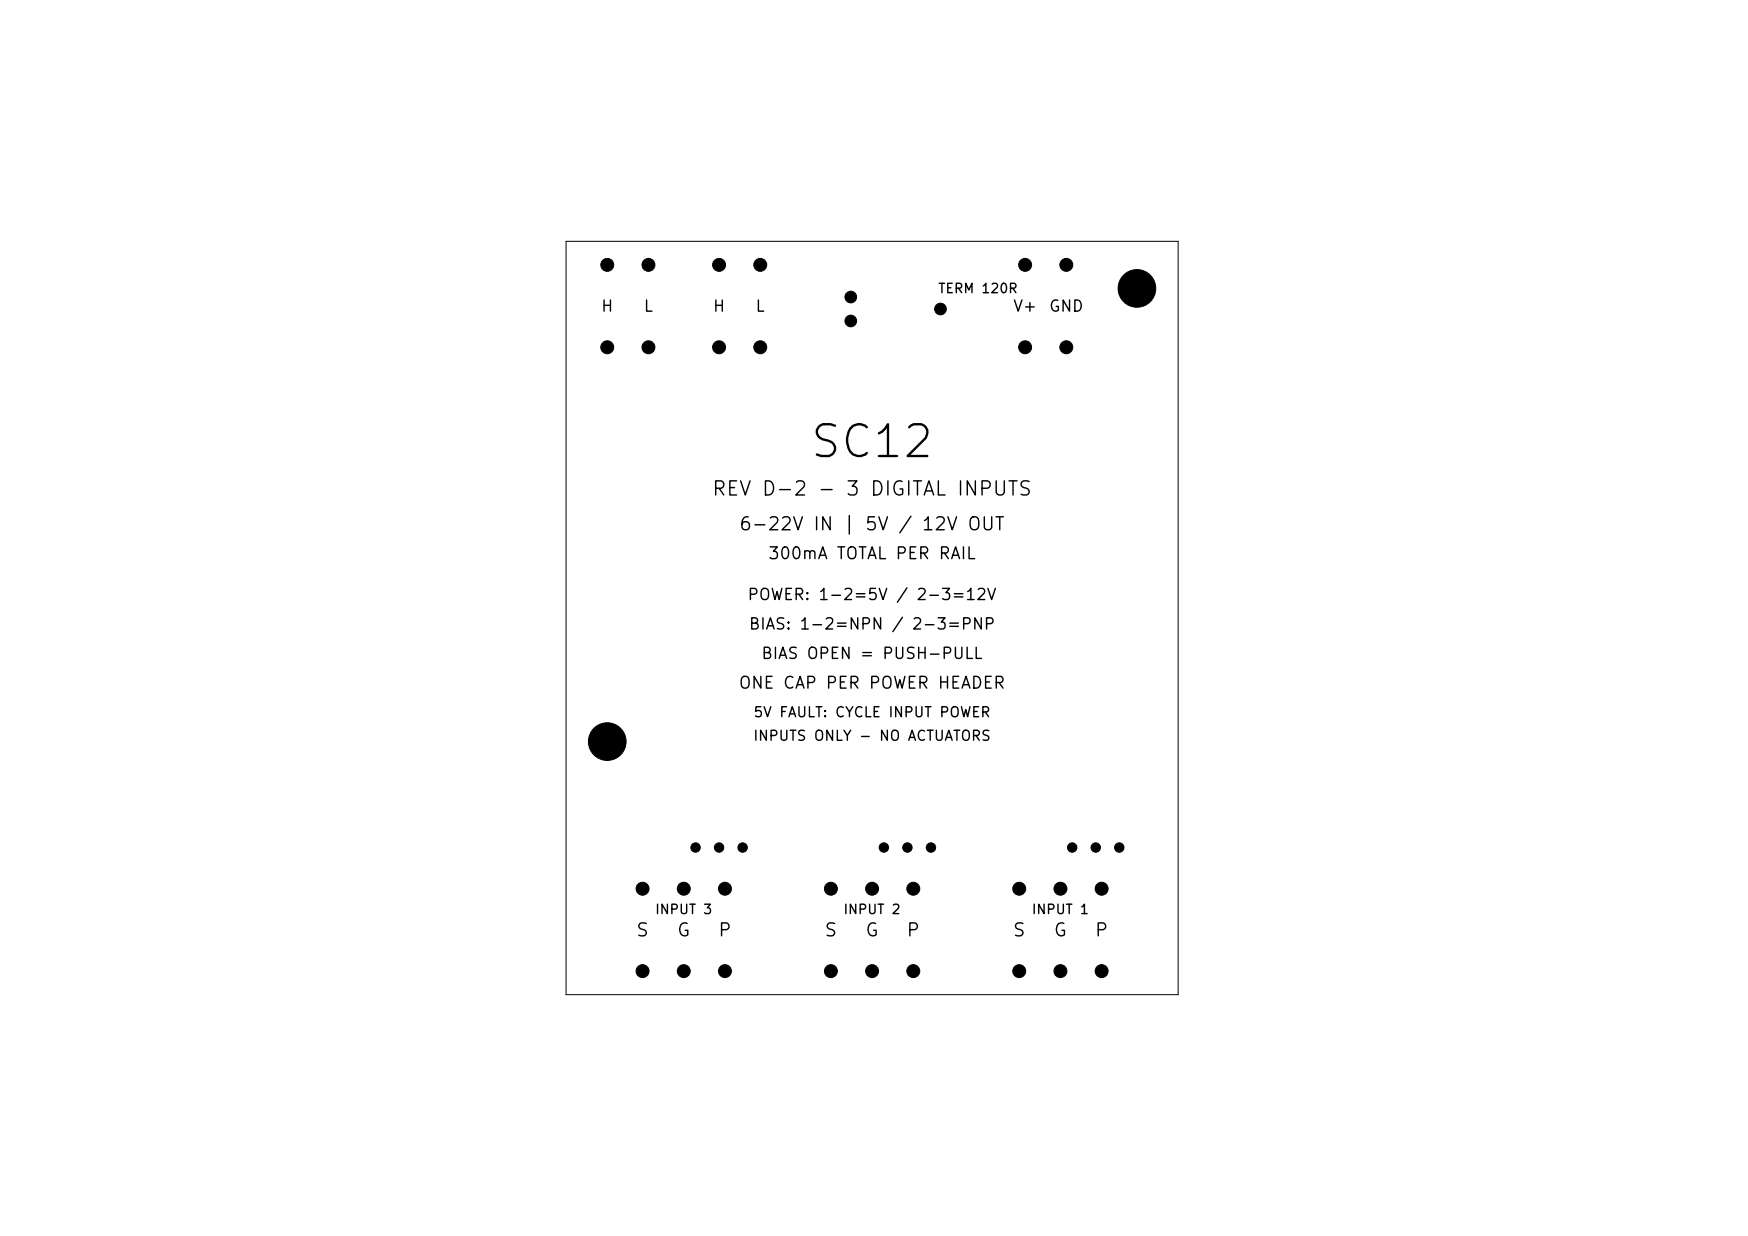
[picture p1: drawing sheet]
<svg xmlns="http://www.w3.org/2000/svg" width="297mm" height="210mm" viewBox="0 0 297 210" stroke-linecap="round" stroke-linejoin="round" font-family="sans-serif">
<defs><g id="words">
<text font-size="5.4" x="137.2" y="79.1">SC12</text>
<text font-size="2.4" x="120.8" y="84.8">REV D-2 - 3 DIGITAL INPUTS</text>
<g font-size="2.2">
<text x="125.4" y="90.7">6-22V IN | 5V / 12V OUT</text>
<text x="107.9" y="159.7">S</text>
<text x="114.9" y="159.7">G</text>
<text x="121.9" y="159.7">P</text>
<text x="139.9" y="159.7">S</text>
<text x="146.9" y="159.7">G</text>
<text x="153.9" y="159.7">P</text>
<text x="171.9" y="159.7">S</text>
<text x="178.9" y="159.7">G</text>
<text x="185.9" y="159.7">P</text>
</g>
<g font-size="2">
<text x="130.4" y="95.5">300mA TOTAL PER RAIL</text>
<text x="125.4" y="117.5">ONE CAP PER POWER HEADER</text>
</g>
<g font-size="1.9">
<text x="102" y="53.4">H</text>
<text x="109.2" y="53.4">L</text>
<text x="121" y="53.4">H</text>
<text x="128.2" y="53.4">L</text>
<text x="172" y="53.4">V+</text>
<text x="178.1" y="53.4">GND</text>
<text x="126.9" y="102.4">POWER: 1-2=5V / 2-3=12V</text>
<text x="127.1" y="107.4">BIAS: 1-2=NPN / 2-3=PNP</text>
<text x="129.2" y="112.4">BIAS OPEN = PUSH-PULL</text>
</g>
<g font-size="1.7">
<text x="127.9" y="122.3">5V FAULT: CYCLE INPUT POWER</text>
<text x="127.9" y="126.3">INPUTS ONLY - NO ACTUATORS</text>
</g>
<g font-size="1.6">
<text x="159.3" y="50.2">TERM 120R</text>
<text x="111.2" y="155.7">INPUT 3</text>
<text x="143.2" y="155.7">INPUT 2</text>
<text x="175.2" y="155.7">INPUT 1</text>
</g>
</g></defs>
<path d="M96.2 41h104v128h-104z" fill="none" stroke="#000" stroke-width=".17"/>
<g fill="#000" stroke="#000" stroke-width=".17">
<circle cx="103.2" cy="59" r="1.1"/>
<circle cx="103.2" cy="45" r="1.1"/>
<circle cx="110.2" cy="59" r="1.1"/>
<circle cx="110.2" cy="45" r="1.1"/>
<circle cx="122.2" cy="59" r="1.1"/>
<circle cx="122.2" cy="45" r="1.1"/>
<circle cx="129.2" cy="59" r="1.1"/>
<circle cx="129.2" cy="45" r="1.1"/>
<circle cx="144.6" cy="54.5" r=".99"/>
<circle cx="144.6" cy="50.5" r=".99"/>
<circle cx="159.8" cy="52.5" r=".99"/>
<circle cx="174.2" cy="45" r="1.1"/>
<circle cx="174.2" cy="59" r="1.1"/>
<circle cx="181.2" cy="59" r="1.1"/>
<circle cx="181.2" cy="45" r="1.1"/>
<circle cx="193.2" cy="49" r="3.2"/>
<circle cx="103.2" cy="126" r="3.2"/>
<circle cx="109.2" cy="151" r="1.1"/>
<circle cx="116.2" cy="151" r="1.1"/>
<circle cx="118.2" cy="144" r=".8"/>
<circle cx="122.2" cy="144" r=".8"/>
<circle cx="123.2" cy="151" r="1.1"/>
<circle cx="126.2" cy="144" r=".8"/>
<circle cx="141.2" cy="151" r="1.1"/>
<circle cx="148.2" cy="151" r="1.1"/>
<circle cx="150.2" cy="144" r=".8"/>
<circle cx="154.2" cy="144" r=".8"/>
<circle cx="155.2" cy="151" r="1.1"/>
<circle cx="158.2" cy="144" r=".8"/>
<circle cx="173.2" cy="151" r="1.1"/>
<circle cx="180.2" cy="151" r="1.1"/>
<circle cx="182.2" cy="144" r=".8"/>
<circle cx="186.2" cy="144" r=".8"/>
<circle cx="187.2" cy="151" r="1.1"/>
<circle cx="190.2" cy="144" r=".8"/>
<circle cx="109.2" cy="165" r="1.1"/>
<circle cx="116.2" cy="165" r="1.1"/>
<circle cx="123.2" cy="165" r="1.1"/>
<circle cx="141.2" cy="165" r="1.1"/>
<circle cx="148.2" cy="165" r="1.1"/>
<circle cx="155.2" cy="165" r="1.1"/>
<circle cx="173.2" cy="165" r="1.1"/>
<circle cx="180.2" cy="165" r="1.1"/>
<circle cx="187.2" cy="165" r="1.1"/>
</g>
<use href="#words"/>
</svg>
